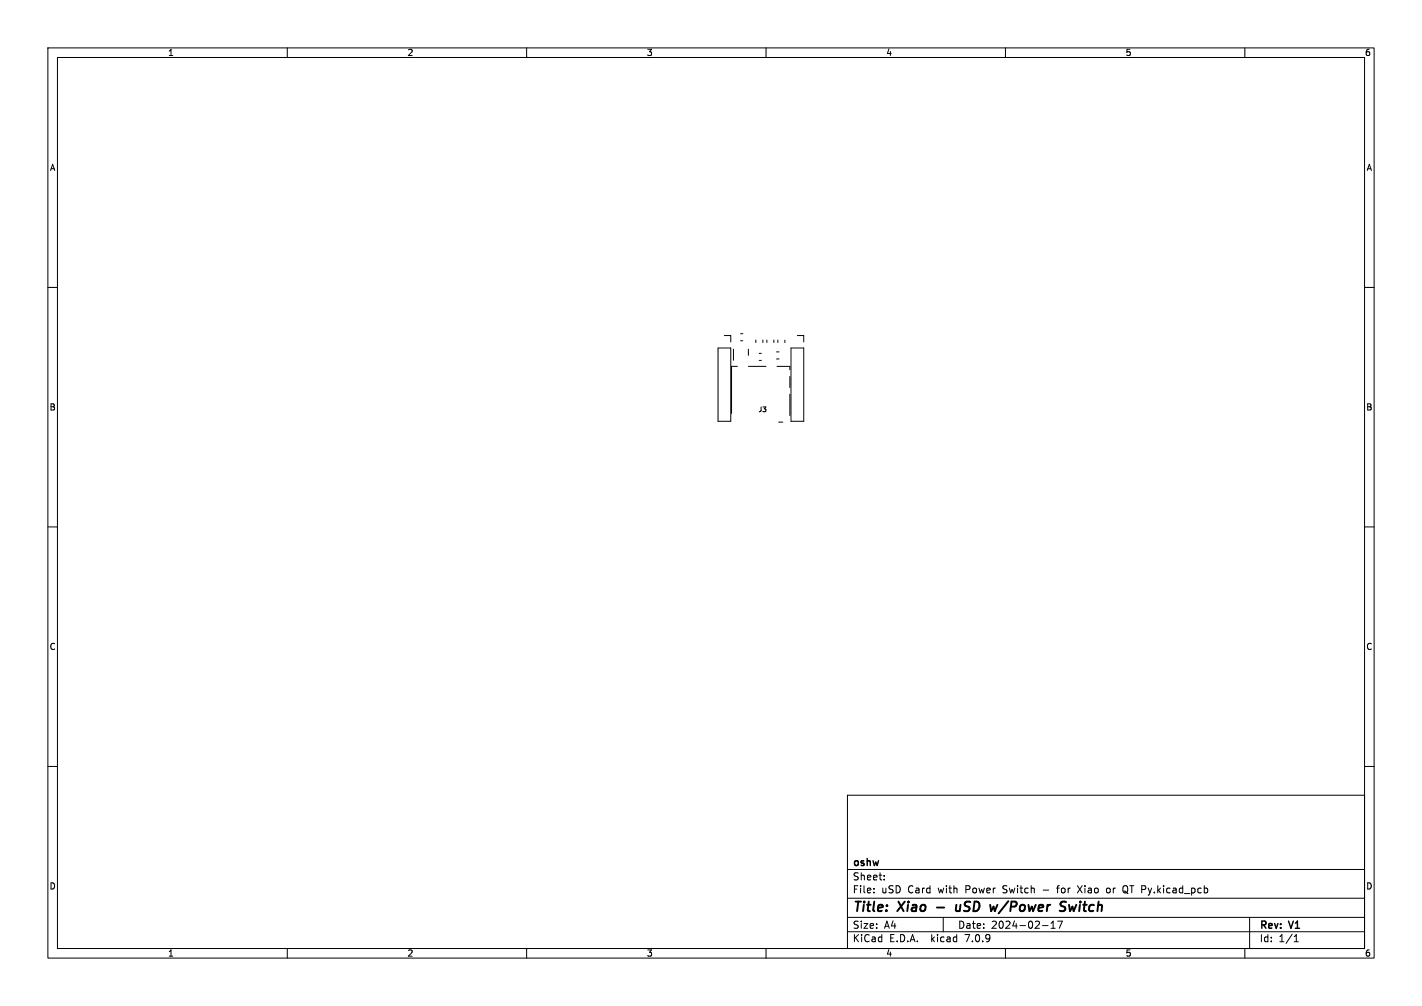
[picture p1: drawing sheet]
<svg xmlns="http://www.w3.org/2000/svg" width="297mm" height="210mm" viewBox="0 0 297 210" stroke-linecap="round" stroke-linejoin="round" font-family="sans-serif">
<defs><g id="words">
<g font-size="2.8">
<text x="178" y="190.9">Title:</text>
<text x="187.7" y="190.9">Xiao</text>
<text x="201.3" y="190.9">uSD</text>
<text x="209.3" y="190.9">w/Power</text>
<text x="224.7" y="190.9">Switch</text>
</g>
<g font-size="2.1">
<text x="178" y="184">Sheet:</text>
<text x="178" y="181.2">oshw</text>
<text x="178" y="186.7">File:</text>
<text x="184.1" y="186.7">uSD</text>
<text x="189.7" y="186.7">Card</text>
<text x="196.1" y="186.7">with</text>
<text x="201.9" y="186.7">Power</text>
<text x="209.8" y="186.7">Switch</text>
<text x="218.3" y="186.7">-</text>
<text x="221.5" y="186.7">for</text>
<text x="225.9" y="186.7">Xiao</text>
<text x="232.1" y="186.7">or</text>
<text x="235.6" y="186.7">QT Py.kicad_pcb</text>
<text x="178" y="196.9">KiCad</text>
<text x="178" y="194.1">Size:</text>
<text x="184.7" y="194.1">A4</text>
<text x="185.7" y="196.9">E.D.A.</text>
<text x="194.6" y="196.9">kicad</text>
<text x="200" y="194.1">Date:</text>
<text x="201.8" y="196.9">7.0.9</text>
<text x="207" y="194.1">2024-02-17</text>
<text x="263" y="194.3">Rev:</text>
<text x="263" y="196.9">Id:</text>
<text x="267.1" y="196.9">1/1</text>
<text x="269.4" y="194.3">V1</text>
</g>
<g font-size="1.8">
<text x="35" y="11.9">1</text>
<text x="85" y="11.9">2</text>
<text x="135" y="11.9">3</text>
<text x="185" y="11.9">4</text>
<text x="235" y="11.9">5</text>
<text x="285" y="11.9">6</text>
<text x="10.3" y="35.9">A</text>
<text x="285.4" y="35.9">A</text>
<text x="10.3" y="85.9">B</text>
<text x="285.3" y="85.9">B</text>
<text x="10.3" y="135.9">C</text>
<text x="285.3" y="135.9">C</text>
<text x="10.3" y="185.9">D</text>
<text x="285.3" y="185.9">D</text>
<text x="35" y="199.9">1</text>
<text x="85" y="199.9">2</text>
<text x="135" y="199.9">3</text>
<text x="185" y="199.9">4</text>
<text x="235" y="199.9">5</text>
<text x="285" y="199.9">6</text>
</g>
<text font-size="1.4" x="158.2" y="86.3">J3</text>
</g></defs>
<g fill="none" stroke="#000" stroke-width=".21">
<path d="M10 10h277v190h-277zM12 12h273v186h-273zM60 10v2M110 10v2M160 10v2M210 10v2M260 10v2M10 60h2M285 60h2M150 72.7h2.6v15.3h-2.6zM151.3 70h1.3v1.4M153.2 72.9v2.3"/>
<path d="M154 76.5h-1.2v9.8M154.7 71.1h.4M154.7 69.7h.4M156.3 72.9v1.3M156.3 76.5h3.7M157.9 71v.5M158.6 75.2h.4M158.6 73.8h.4M159.3 71v.5M160.2 71v.5M161.6 71v.5M162.2 73.5h.5"/>
<path d="M162.2 74.9h.5M162.3 76.5h2.7v.7M162.5 71v.5M163.9 71v.5M165 78.6v2.3M165.2 72.7h2.7v15.3h-2.7zM166.5 70h1.4v1.4M162.6 88.1h.9M165 82.3v4.4M10 110h2M285 110h2M10 160h2"/>
<path d="M285 160h2M177 166h108v32h-108zM60 198v2M110 198v2M160 198v2M177 194.5h108M177 191.5h108M177 187.5h108M177 181.5h108M182.5 186.3v.1M182.5 185.5v.1M184.7 183.6v.1"/>
<path d="M184.7 182.8v.1M197 191.5v3M210 198v2M217.7 193.2h1.2M219.5 193.8h.9M219.5 192.7l.5-.4v1.5M220.7 185.4h.5M220.9 192.3h1l-.7 1.5M225 184.9l1 1.5M226 184.9l-1 1.5M231.6 185.4l-.4 .1-.1 .2 .1 .6 .4 .1M234.6 186.2l.6 .2"/>
<path d="M234.8 186l.3 .1M235.2 184.9l-.6 .2M260 198v2M261 191.5v6.5M270.3 196.6h.9M270.3 195.5l.4-.4v1.5"/>
</g>
<path d="M195.7 189.4h1.5M199.8 188.9l-.1 1.2 .5 .1 .3-.2M200.6 188.9l-.2 1.3M208.3 188.9l-.5 1.3M210.6 188.1l-2 2.6M221.7 188.3h1M221.8 189.2l.6 .2 .1 .4-.4 .4h-.5M223.3 188.9l.2 1.3 .5-.9" fill="none" stroke="#000" stroke-width=".4"/>
<use href="#words"/>
</svg>
